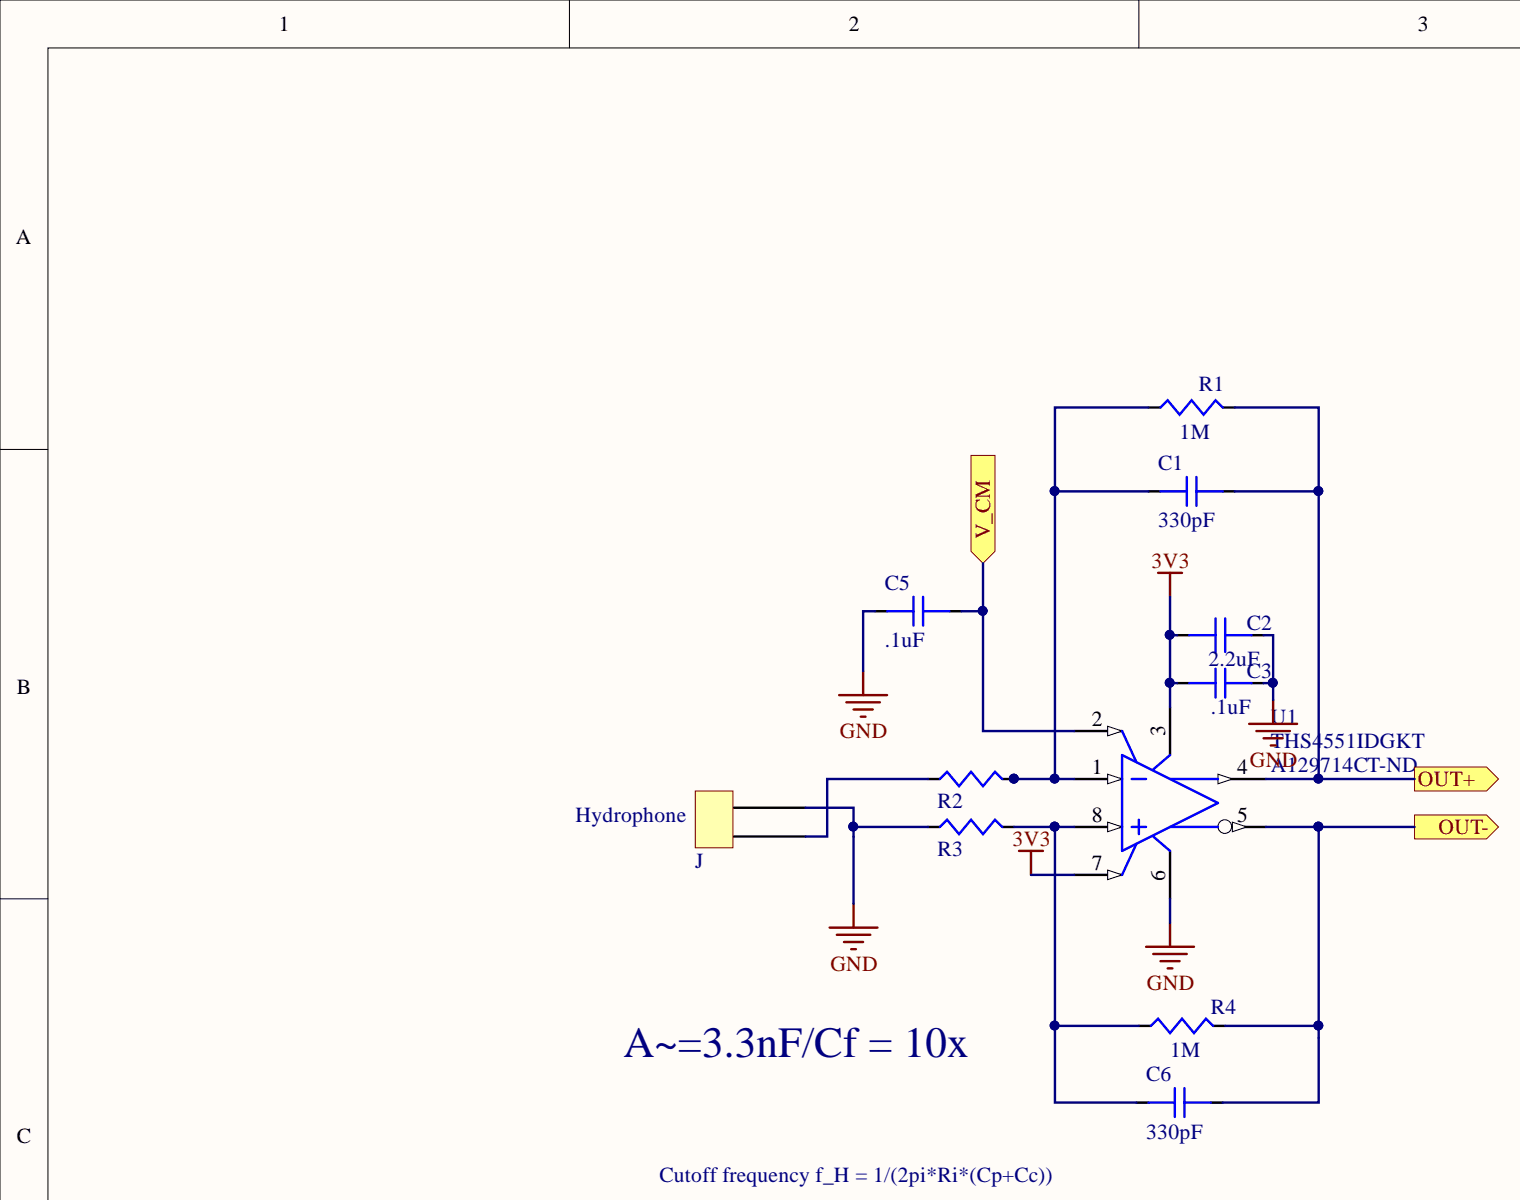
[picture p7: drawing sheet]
<svg xmlns="http://www.w3.org/2000/svg" width="161mm" height="127mm" viewBox="0 0 161 127" stroke-linecap="round" stroke-linejoin="round" font-family="sans-serif">
<defs><g id="words">
<text font-size="4.6" fill="#000080" x="66" y="111.9">A~=3.3nF/Cf = 10x</text>
<g font-size="2.3">
<text x="29.5" y="3.3">1</text>
<text x="89.8" y="3.3">2</text>
<text x="150" y="3.3">3</text>
<text x="1.7" y="25.8">A</text>
<text x="1.8" y="73.4">B</text>
<text x="115.5" y="76.9">2</text>
<text x="123.3" y="77.9" transform="rotate(-90 123.3 77.9)">3</text>
<text x="115.5" y="81.9">1</text>
<text x="130.9" y="81.9">4</text>
<text x="115.5" y="87">8</text>
<text x="130.9" y="87">5</text>
<text x="115.5" y="92.1">7</text>
<text x="123.3" y="93.3" transform="rotate(-90 123.3 93.3)">6</text>
<text x="1.8" y="120.9">C</text>
</g>
<g font-size="2.3" fill="#000080">
<text x="126.9" y="41.3">R1</text>
<text x="124.8" y="46.4">1M</text>
<text x="122.6" y="49.7">C1</text>
<text x="122.6" y="55.8">330pF</text>
<text x="93.6" y="62.4">C5</text>
<text x="93.6" y="68.5">.1uF</text>
<text x="127.9" y="70.5">2.2uF</text>
<text x="131.9" y="71.8">C3</text>
<text x="131.9" y="66.7">C2</text>
<text x="128.1" y="75.6">.1uF</text>
<text x="134.5" y="76.6">U1</text>
<text x="134.5" y="81.7">A129</text>
<text x="134.5" y="79.1">THS4</text>
<text x="139.7" y="81.7">714CT-ND</text>
<text x="140.1" y="79.1">551IDGKT</text>
<text x="60.9" y="87">Hydrophone</text>
<text x="99.2" y="85.5">R2</text>
<text x="73.6" y="91.8">J</text>
<text x="99.2" y="90.6">R3</text>
<text x="128.1" y="107.3">R4</text>
<text x="123.8" y="111.9">1M</text>
<text x="121.3" y="114.4">C6</text>
<text x="69.8" y="125.1">Cutoff frequency f_H = 1/(2pi*Ri*(Cp+Cc))</text>
<text x="121.3" y="120.5">330pF</text>
</g>
<g font-size="2.3" fill="#800000">
<text x="104.8" y="57.1" transform="rotate(-90 104.8 57.1)">V_CM</text>
<text x="121.9" y="60.1">3V3</text>
<text x="88.9" y="78.1">GND</text>
<text x="132.3" y="81.2">GND</text>
<text x="150" y="83.2">OUT+</text>
<text x="107.2" y="89.5">3V3</text>
<text x="152.2" y="88.3">OUT-</text>
<text x="87.9" y="102.7">GND</text>
<text x="121.4" y="104.8">GND</text>
</g>
</g></defs>
<g fill="#fffcf8" stroke="#000" stroke-width=".11">
<path d="M0 0h160.9v127h-160.9z"/>
<path d="M5.1 5.1h155.8v121.9h-155.8z"/>
</g>
<path d="M60.3 0v5.1M120.5 0v5.1M0 47.6h5.1M0 95.1h5.1" fill="none" stroke="#000" stroke-width=".11"/>
<path d="M113.7 82.4h5.1" fill="none" stroke="#000" stroke-width=".25"/>
<path d="M117.2 81.9l1.6 .5-1.6 .6z" fill="#fffcf8"/>
<path d="M117.2 81.9l1.6 .5-1.6 .6z" fill="none" stroke="#000" stroke-width=".11"/>
<path d="M113.7 77.4h5.1" fill="none" stroke="#000" stroke-width=".25"/>
<path d="M117.2 76.9l1.6 .5-1.6 .5z" fill="#fffcf8"/>
<path d="M117.2 76.9l1.6 .5-1.6 .5z" fill="none" stroke="#000" stroke-width=".11"/>
<path d="M123.8 74.8v5.1M128.9 82.4h5.1" fill="none" stroke="#000" stroke-width=".25"/>
<path d="M128.9 81.9l1.5 .5-1.5 .6z" fill="#fffcf8"/>
<path d="M128.9 81.9l1.5 .5-1.5 .6z" fill="none" stroke="#000" stroke-width=".11"/>
<path d="M128.9 87.5h5.1" fill="none" stroke="#000" stroke-width=".25"/>
<circle cx="129.6" cy="87.5" r=".72" fill="#fffcf8" stroke="#000" stroke-width=".11"/>
<path d="M130.4 87l1.5 .5-1.5 .5z" fill="#fffcf8"/>
<path d="M130.4 87l1.5 .5-1.5 .5z" fill="none" stroke="#000" stroke-width=".11"/>
<path d="M113.7 92.6h5.1M123.8 90.1v5" fill="none" stroke="#000" stroke-width=".25"/>
<path d="M117.2 92.1l1.6 .5-1.6 .5z" fill="#fffcf8"/>
<path d="M117.2 92.1l1.6 .5-1.6 .5z" fill="none" stroke="#000" stroke-width=".11"/>
<path d="M113.7 87.5h5.1" fill="none" stroke="#000" stroke-width=".25"/>
<path d="M117.2 87l1.6 .5-1.6 .5z" fill="#fffcf8"/>
<path d="M117.2 87l1.6 .5-1.6 .5z" fill="none" stroke="#000" stroke-width=".11"/>
<g fill="none" stroke="#00f" stroke-width=".25">
<path d="M122.8 43.1l.8-.7 1.2 1.5 1.3-1.5 1.3 1.5 1.2-1.5 .8 .7M118.8 79.9l10.1 5.1-10.1 5.1zM118.8 77.4l1.5 3.3M123.8 79.9l-1.7 1.5M125.9 72.3h2.7M125.9 67.2h2.7M128.6 65.4v3.6M128.6 70.8v3M129.7 65.4v3.6M129.7 70.8v3M129.7 72.3h2.8M129.7 67.2h2.8"/>
<path d="M99.5 82.4l.7-.7 1.3 1.5 1.3-1.5 1.2 1.5 1.3-1.5 .8 .7M99.5 87.5l.7-.7 1.3 1.5 1.3-1.5 1.2 1.5 1.3-1.5 .8 .7M119.8 82.4h1.5M119.8 87.5h1.5M120.3 89.3l-1.5 3.3M120.5 86.8v1.5M122.1 88.5l1.7 1.6M123.8 82.4h5.1M123.8 87.5h5.1M121.8 108.6l.8-.8 1.2 1.5 1.3-1.5 1.3 1.5 1.2-1.5 .8 .8"/>
</g>
<g fill="none" stroke="#800000" stroke-width=".25">
<path d="M122.6 60.6h2.5M123.8 60.6v2.6M132.2 76.6h5.1M133 77.4h3.5M133.7 78.1h2.1M134.5 78.9h.5M134.7 74.1v2.5M87.8 98.2h5.1M88.6 98.9h3.5M89.3 99.7h2M90.3 95.6v2.6M123.8 97.7v2.5"/>
<path d="M90.1 100.5h.5M121.3 100.2h5.1M122.1 101h3.5M122.8 101.7h2M123.6 102.5h.5"/>
</g>
<path d="M121.5 43.1h1.3M129.4 43.1h1.3M124.6 72.3h1.3M124.6 67.2h1.3M132.5 72.3h1.2M132.5 67.2h1.2M98.2 82.4h1.3M98.2 87.5h1.3M106.1 82.4h1.2M106.1 87.5h1.2M120.5 108.6h1.3M128.4 108.6h1.3" fill="none" stroke="#000" stroke-width=".25"/>
<circle cx="107.3" cy="82.4" r=".47" fill="#000080" stroke="#000080" stroke-width=".11"/>
<g fill="#ffff80" stroke="#800000" stroke-width=".11">
<path d="M149.7 81.2h7.6l1.3 1.2-1.3 1.3h-7.6z" fill-rule="evenodd"/>
<path d="M149.7 86.2h7.6l1.3 1.3-1.3 1.3h-7.6z" fill-rule="evenodd"/>
</g>
<path d="M88.8 73.6h5.1M89.6 74.3h3.5M90.3 75.1h2.1M91.1 75.8h.5M91.3 71v2.6M107.8 90.1h2.6M109.1 90.1v2.5" fill="none" stroke="#800000" stroke-width=".25"/>
<path d="M92.6 64.7h1.3M100.5 64.7h1.3" fill="none" stroke="#000" stroke-width=".25"/>
<path d="M93.9 64.7h2.8M96.7 63.2v3M97.7 63.2v3M97.7 64.7h2.8" fill="none" stroke="#00f" stroke-width=".25"/>
<path d="M102.8 48.2h2.5v10.1l-1.3 1.3-1.2-1.3z" fill-rule="evenodd" fill="#ffff80" stroke="#800000" stroke-width=".11"/>
<path d="M121.5 52h1.3M129.4 52h1.3M77.6 85.5h7.7M77.6 88.5h7.7M120.3 116.7h1.2M128.1 116.7h1.3" fill="none" stroke="#000" stroke-width=".25"/>
<path d="M122.8 52h2.8M125.6 50.5v3M126.6 50.5v3M126.6 52h2.8M121.5 116.7h2.8M124.3 115.2v3M125.4 115.2v3M125.4 116.7h2.7" fill="none" stroke="#00f" stroke-width=".25"/>
<g fill="none" stroke="#000080" stroke-width=".25">
<path d="M104 59.6v17.8h9.7M111.6 52h9.9M121.5 43.1h-9.9v39.3M130.7 52h8.9v30.4h-5.6M130.7 43.1h8.9v8.9M92.6 64.7h-1.3v6.3M101.8 64.7h2.2M123.8 63.2v11.6M123.8 67.2h.8M123.8 72.3h.8M133.7 67.2h1v5.1h-1M134.7 72.3v1.8"/>
<path d="M107.1 82.4h6.6M107.3 87.5h6.4M109.1 92.6h4.6M111.6 87.5v29.2h8.7M123.8 95.1v2.6M134 87.5h15.7M139.6 87.5v29.2h-10.2M139.6 82.4h10.1M111.6 108.6h8.9M129.7 108.6h9.9"/>
</g>
<g fill="#000080" stroke="#000080" stroke-width=".11">
<circle cx="123.8" cy="67.2" r=".47"/>
<circle cx="123.8" cy="72.3" r=".47"/>
<circle cx="134.7" cy="72.3" r=".47"/>
<circle cx="139.5" cy="82.4" r=".47"/>
<circle cx="139.5" cy="52" r=".47"/>
<circle cx="111.6" cy="52" r=".47"/>
<circle cx="139.5" cy="87.5" r=".47"/>
<circle cx="104" cy="64.6" r=".47"/>
<circle cx="111.6" cy="87.5" r=".47"/>
<circle cx="111.6" cy="82.4" r=".47"/>
<circle cx="107.3" cy="82.4" r=".47"/>
<circle cx="111.6" cy="108.5" r=".47"/>
<circle cx="139.5" cy="108.5" r=".47"/>
</g>
<path d="M73.6 83.7h4v6h-4z" fill="#ffffb0" stroke="#800000" stroke-width=".11"/>
<path d="M85.3 85.5h5v2M98.2 87.5h-7.9v8.1M98.2 82.4h-10.7v6.1h-2.2" fill="none" stroke="#000080" stroke-width=".25"/>
<circle cx="90.3" cy="87.5" r=".47" fill="#000080" stroke="#000080" stroke-width=".11"/>
<use href="#words"/>
</svg>
